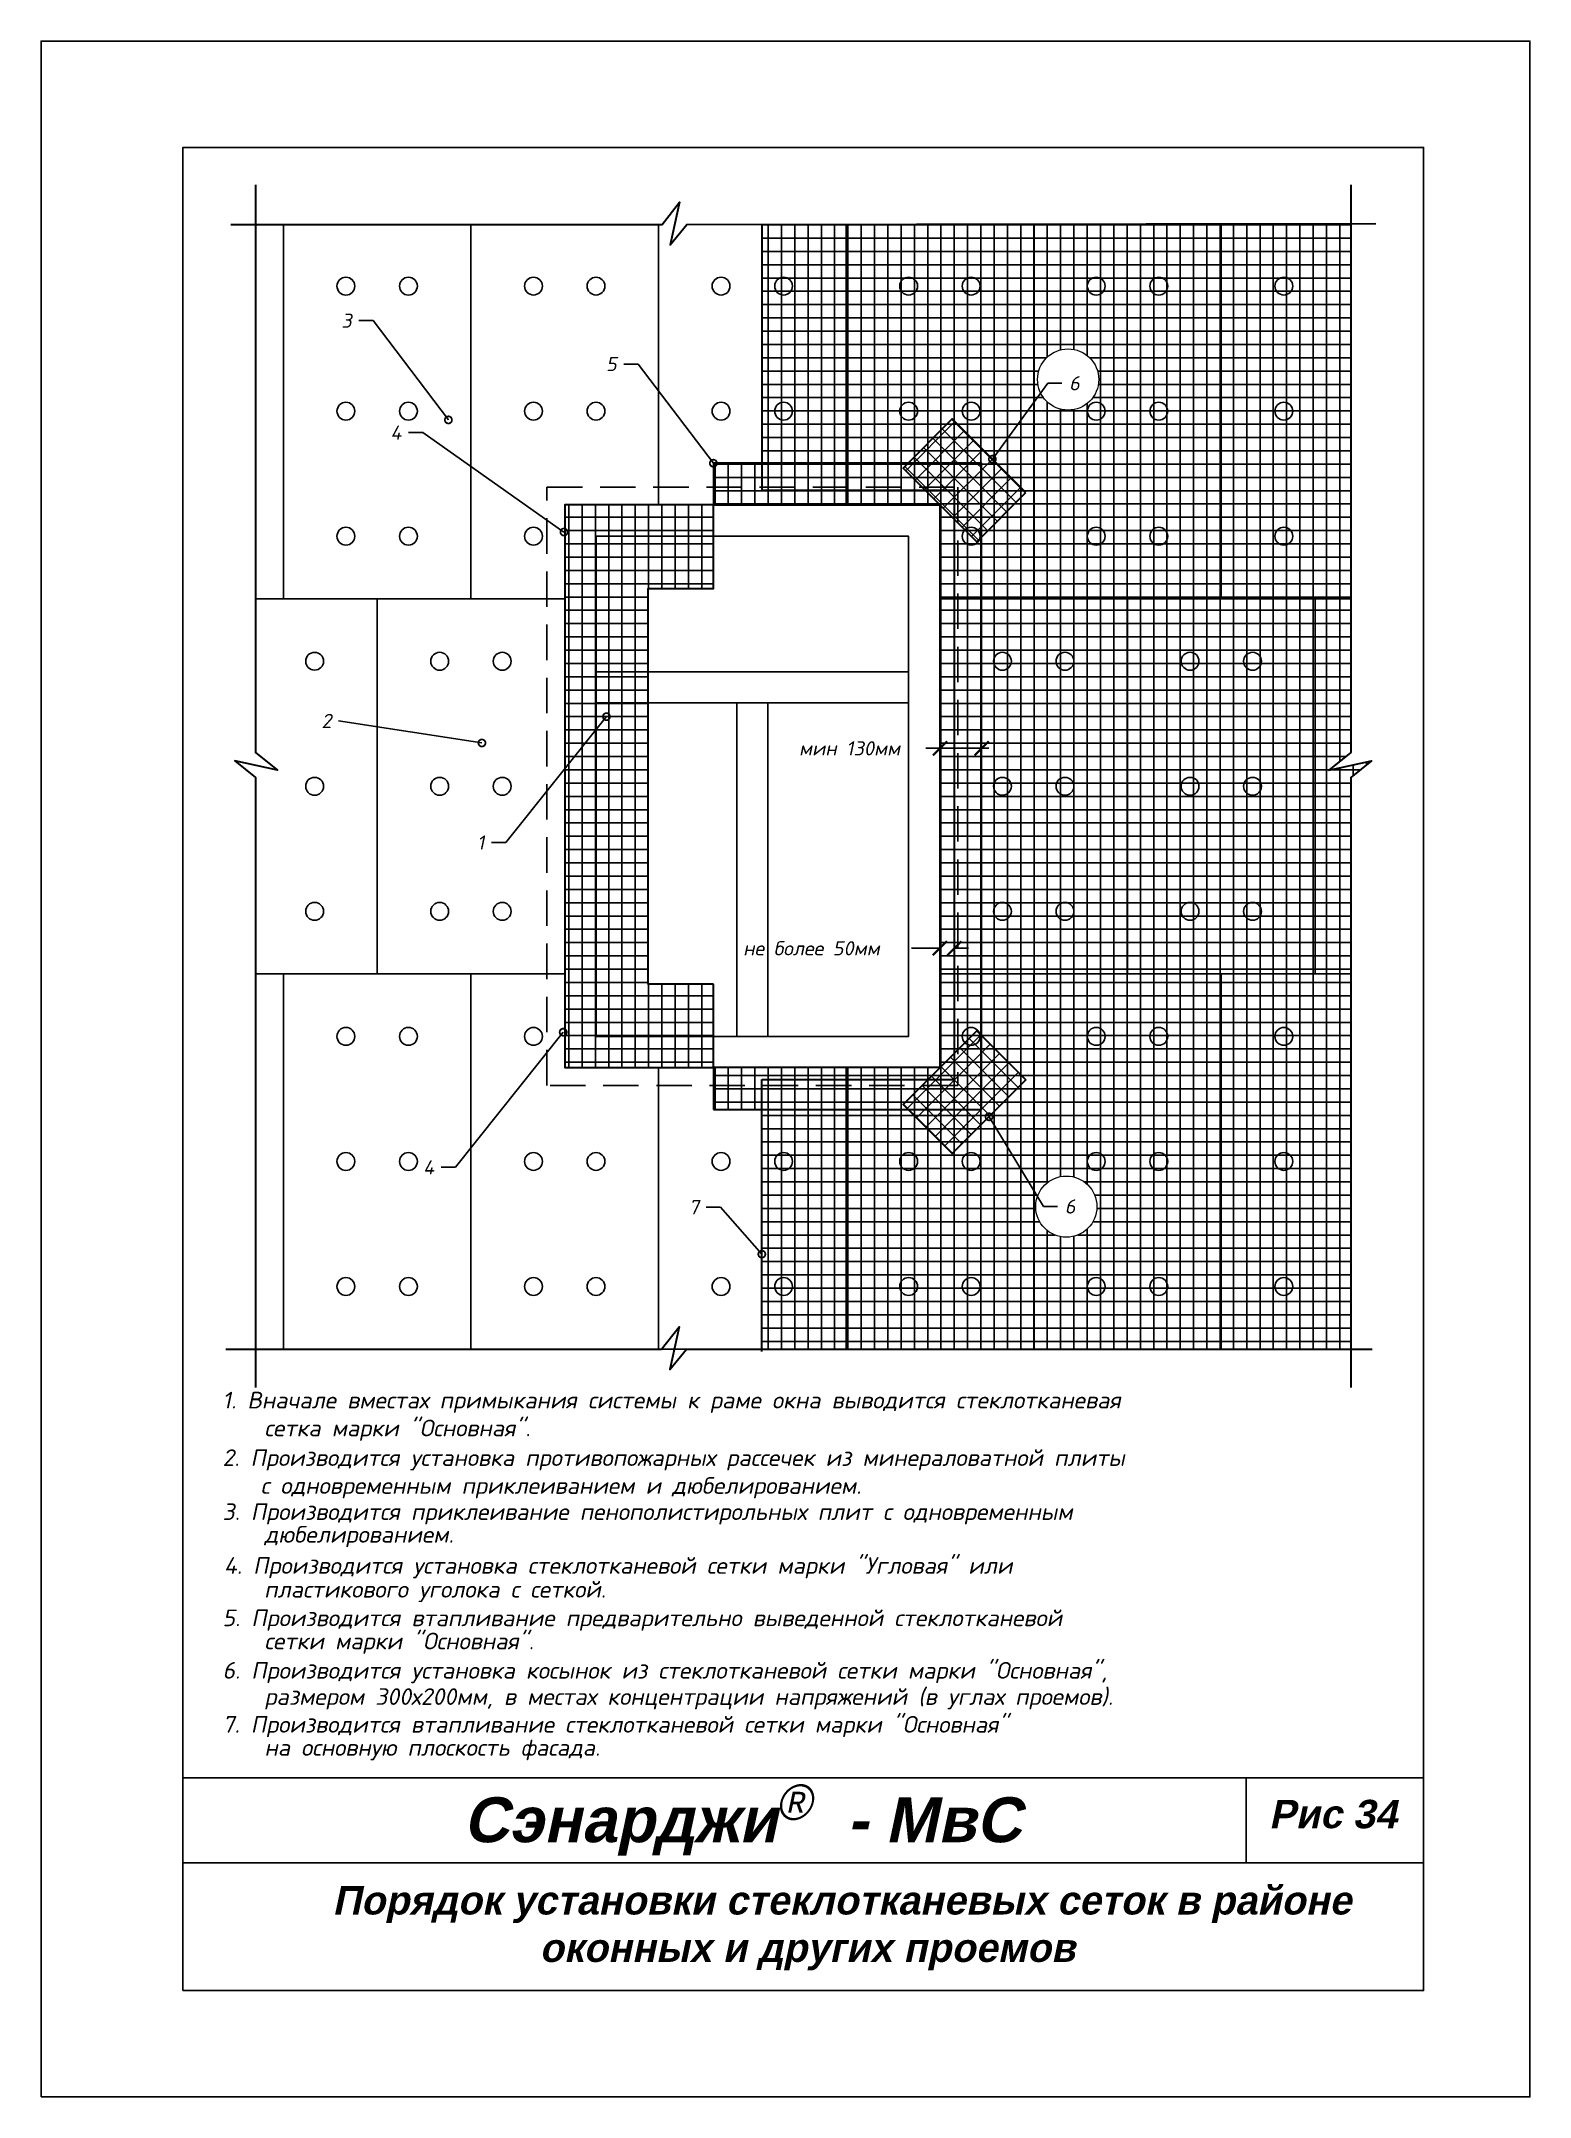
# Model space of a CAD drawing. Header units: inches. Extents: x 47 to 4151, y -1120 to 1902.
# Drawn here: x 680.5 to 890.5, y 610.4 to 900.4 of the extents above; entities that cross this region are included whole.
import ezdxf

# ---------------------------------------------------------------- set-up
doc = ezdxf.new("R2010")
doc.units = ezdxf.units.IN
doc.header["$LTSCALE"] = 10
doc.header["$MEASUREMENT"] = 0
doc.linetypes.add('HIDDENX2', pattern=[0.75, 0.5, -0.25])
for name, color, linetype, lineweight in [('c1', 108, 'Continuous', 30), ('c2', 108, 'Continuous', 30), ('c3', 108, 'Continuous', 30), ('dim', 160, 'Continuous', 15), ('Layer1', 108, 'Continuous', 30)]:
    doc.layers.add(name, color=color, linetype=linetype, lineweight=lineweight)
for name, color, linetype in [('DUBEL', 142, 'Continuous'), ('hatch', 240, 'Continuous'), ('ndp', 242, 'Continuous'), ('plita', 160, 'Continuous'), ('ramka', 248, 'Continuous')]:
    doc.layers.add(name, color=color, linetype=linetype)
doc.layers.add('list', color=5, linetype='Continuous', plot=False)
doc.styles.add('ndp', font='ARIALBD.TTF', dxfattribs={"oblique": 12})
doc.styles.add('style2', font='romans.shx', dxfattribs={"oblique": 12})
doc.dimstyles.new('1', dxfattribs={"dimtxt": 2, "dimasz": 2, "dimexe": 1, "dimexo": 0.7, "dimgap": 2, "dimtad": 0, "dimtih": 1, "dimtoh": 1, "dimdec": 4, "dimzin": 0, "dimdsep": 46, "dimtxsty": 'style2', "dimblk": 'ARCHTICK', "dimcen": 1.5, "dimdle": 1, "dimadec": 0, "dimazin": 0, "dimtfac": 1, "dimtdec": 4, "dimtofl": 0, "dimtmove": 0, "dimatfit": 2, "dimldrblk": 'DOTSMALL', "dimfxl": 1, "dimtolj": 1, "dimtzin": 0, "dimarcsym": 0})
pattern_1 = [(90, (-1168.7951, 1562.577), (-1.875, 3e-16), []), (180, (-1168.7951, 1562.577), (-3e-16, -1.875), [])]
pattern_2 = [(45, (-1168.7951, 1562.577), (-1.3258252, 1.3258252), []), (135, (-1168.7951, 1562.577), (-1.3258252, -1.3258252), [])]

# ---------------------------------------------------------------- blocks, each defined once
blk = doc.blocks.new('A$C48792F14')
at = {"layer": 'DUBEL'}
for centre in [(-36, -18), (-18, -18), (-36, -54), (-18, -54), (-36, -90), (-18, -90)]:
    blk.add_circle(centre, 2.57, dxfattribs=at)
blk = doc.blocks.new('_ArchTick')
at = {"layer": 'DUBEL', "color": 0, "const_width": 0.15}
blk.add_lwpolyline([(-0.5, -0.5), (0.5, 0.5)], dxfattribs=at)
blk = doc.blocks.new('*D22')
at = {"layer": 'Defpoints', "color": 0}
for p in [(807.3, 800.61), (807.3, 800.01), (813.19, 800.23)]:
    blk.add_point(p, dxfattribs=at)
at = {"layer": 'dim', "color": 0, "lineweight": -2}
for p, q in [((807.3, 800.61), (805.3, 800.61)), ((807.3, 801.01), (807.3, 801.61)), ((814.19, 800.61), (807.3, 800.61)), ((813.19, 801.23), (813.19, 801.61))]:
    blk.add_line(p, q, dxfattribs=at)
at = {"layer": 'dim', "color": 0, "lineweight": -2, "xscale": 2, "yscale": 2, "zscale": 2, "rotation": 180}
blk.add_blockref('_ArchTick', (807.3, 800.61), dxfattribs=at)
at = {"layer": 'dim', "color": 0, "lineweight": -2, "xscale": 2, "yscale": 2, "zscale": 2}
blk.add_blockref('_ArchTick', (813.19, 800.61), dxfattribs=at)
at = {"layer": 'dim', "color": 0, "insert": (794.56, 800.61), "char_height": 2, "attachment_point": 5, "style": 'style2'}
blk.add_mtext('\\A1;{\\fRomanS|b0|i0|c204|p2;мин 130мм}', dxfattribs=at)
blk = doc.blocks.new('_DotSmall')
at = {"layer": 'DUBEL', "color": 0, "const_width": 0.5}
blk.add_lwpolyline([(-0.0625, 0, 1), (0.0625, 0, 1)], format="xyb", close=True, dxfattribs=at)
blk = doc.blocks.new('*D23')
at = {"layer": 'Defpoints', "color": 0}
for p in [(807.3, 772.4), (807.3, 772.18), (809.34, 772.12)]:
    blk.add_point(p, dxfattribs=at)
at = {"layer": 'dim', "color": 0, "lineweight": -2}
for p, q in [((807.3, 772.4), (803.3, 772.4)), ((807.3, 772.88), (807.3, 773.4)), ((809.34, 772.82), (809.34, 773.4)), ((809.34, 772.4), (811.34, 772.4))]:
    blk.add_line(p, q, dxfattribs=at)
at = {"layer": 'dim', "color": 0, "lineweight": -2, "xscale": 2, "yscale": 2, "zscale": 2}
blk.add_blockref('_ArchTick', (807.3, 772.4), dxfattribs=at)
at = {"layer": 'dim', "color": 0, "lineweight": -2, "xscale": 2, "yscale": 2, "zscale": 2, "rotation": 180}
blk.add_blockref('_ArchTick', (809.34, 772.4), dxfattribs=at)
at = {"layer": 'dim', "color": 0, "insert": (789.18, 772.4), "char_height": 2, "attachment_point": 5, "style": 'style2'}
blk.add_mtext('\\A1;{\\fRomanS|b0|i0|c204|p2;не более 50мм}', dxfattribs=at)

msp = doc.modelspace()

# ---------------------------------------------------------------- hatches: boundary and pattern name
at = {"layer": 'hatch'}
h = msp.add_hatch(dxfattribs=at)
h.set_pattern_fill('ANSI37', color=256, scale=15, angle=45, style=0)
h.set_pattern_definition(pattern_1)
h.paths.add_polyline_path([(809.810491, 753.053648), (782.185728, 753.053648), (782.185728, 715.869671), (865.291035, 715.869671), (865.291035, 796.484916), (868.177374, 798.856898), (862.176361, 797.544736), (865.291035, 799.999469), (865.291035, 874.625876), (782.232228, 874.535302), (782.232228, 837.445693), (809.810491, 837.445693)])
h.paths.add_polyline_path([(821.072222, 852.630609, -1), (829.707643, 852.630609, -1)], flags=16)
h.paths.add_polyline_path([(829.452632, 735.956393, -1), (820.817211, 735.956393, -1)], flags=16)
h.paths.add_polyline_path([(824.412138, 737.476689), (826.777674, 737.476689), (826.777674, 734.476689), (824.412138, 734.476689)], flags=8)
h.paths.add_polyline_path([(825.025254, 853.607528), (827.39079, 853.607528), (827.39079, 850.607528), (825.025254, 850.607528)], flags=8)
h = msp.add_hatch(dxfattribs=at)
h.set_pattern_fill('ANSI37', color=240, scale=15, style=0)
h.set_pattern_definition(pattern_2)
h.paths.add_polyline_path([(819.431349, 836.672082), (809.03688, 847.066552), (802.107233, 840.136905), (812.501703, 829.742436)])
h = msp.add_hatch(dxfattribs=at)
h.set_pattern_fill('ANSI37', color=240, scale=15, angle=45, style=0)
h.set_pattern_definition(pattern_1)
h.paths.add_polyline_path([(766.152218, 823.171921), (775.353944, 823.171921), (775.353944, 834.939671), (754.384468, 834.939671), (754.384468, 755.559671), (775.353944, 755.559671), (775.353944, 767.32742), (766.152218, 767.32742)])
h.paths.add_polyline_path([(807.304468, 834.939671), (807.304468, 755.559671), (775.353944, 755.559671), (775.353944, 749.675796), (813.188343, 749.675796), (813.188343, 840.823545), (775.353944, 840.823545), (775.353944, 834.939671)])
h = msp.add_hatch(dxfattribs=at)
h.set_pattern_fill('ANSI37', color=240, scale=15, style=0)
h.set_pattern_definition(pattern_2)
h.paths.add_polyline_path([(819.431349, 753.827259), (809.03688, 743.432789), (802.107233, 750.362436), (812.501703, 760.756905)])

# ---------------------------------------------------------------- linework, layer by layer
at = {"layer": 'c1'}
for points in [[(775.353944, 749.675796), (813.188343, 749.675796), (813.188343, 840.823545), (775.353944, 840.823545), (775.353944, 834.939671), (807.304468, 834.939671), (807.304468, 755.559671), (775.353944, 755.559671)], [(775.353944, 767.32742), (766.152218, 767.32742), (766.152218, 823.171921), (775.353944, 823.171921), (775.353944, 834.939671), (754.384468, 834.939671), (754.384468, 755.559671), (775.353944, 755.559671)]]:
    msp.add_lwpolyline(points, close=True, dxfattribs=at)
at = {"layer": 'c2'}
for points in [[(819.431349, 836.672082), (809.03688, 847.066552), (802.107233, 840.136905), (812.501703, 829.742436)], [(819.431349, 753.827259), (809.03688, 743.432789), (802.107233, 750.362436), (812.501703, 760.756905)]]:
    msp.add_lwpolyline(points, close=True, dxfattribs=at)
at = {"layer": 'c3'}
for p, q in [((782.232228, 836.977953), (782.232228, 874.535302)), ((809.342751, 836.977953), (782.232228, 836.977953)), ((809.342751, 753.893186), (809.342751, 836.977953)), ((782.185728, 753.893186), (809.342751, 753.893186)), ((782.185728, 715.532917), (782.185728, 753.893186))]:
    msp.add_line(p, q, dxfattribs=at)
at = {"layer": 'dim'}
for centre in [(825.389933, 852.630609), (825.134922, 735.956393)]:
    msp.add_circle(centre, 4.317711, dxfattribs=at)
at = {"layer": 'DUBEL'}
for centre in [(749.974468, 865.809671), (758.794468, 865.809671), (776.434468, 865.809671), (785.254468, 865.809671), (802.894468, 865.809671), (811.714468, 865.809671), (855.814468, 865.809671), (749.974468, 848.169671), (758.794468, 848.169671), (776.434468, 848.169671), (785.254468, 848.169671), (802.894468, 848.169671), (811.714468, 848.169671), (855.814468, 848.169671), (749.974468, 830.529671), (811.714468, 830.529671), (855.814468, 830.529671), (719.104468, 812.889671), (719.104468, 795.249671), (719.104468, 777.609671), (749.974468, 759.969671), (811.714468, 759.969671), (855.814468, 759.969671), (749.974468, 742.329671), (758.794468, 742.329671), (776.434468, 742.329671), (785.254468, 742.329671), (802.894468, 742.329671), (811.714468, 742.329671), (855.814468, 742.329671), (749.974468, 724.689671), (758.794468, 724.689671), (776.434468, 724.689671), (785.254468, 724.689671), (802.894468, 724.689671), (811.714468, 724.689671), (855.814468, 724.689671)]:
    msp.add_circle(centre, 1.257963, dxfattribs=at)
at = {"layer": 'hatch'}
for p, q in [((758.794468, 811.411565), (802.894468, 811.411565)), ((758.794468, 807.001565), (802.894468, 807.001565)), ((778.639468, 807.001565), (778.639468, 759.969671)), ((783.049468, 807.001565), (783.049468, 759.969671))]:
    msp.add_line(p, q, dxfattribs=at)
at = {"layer": 'hatch', "linetype": 'HIDDENX2'}
msp.add_lwpolyline([(751.878446, 837.445693), (809.810491, 837.445693), (809.810491, 753.053648), (751.878446, 753.053648)], close=True, dxfattribs=at)
at = {"layer": 'hatch'}
for points in [[(754.384468, 755.559671), (807.304468, 755.559671), (807.304468, 834.939671), (754.384468, 834.939671)], [(758.794468, 759.969671), (802.894468, 759.969671), (802.894468, 830.529671), (758.794468, 830.529671)]]:
    msp.add_lwpolyline(points, close=True, dxfattribs=at)
at = {"layer": 'Layer1', "color": 240}
for points in [[(710.756467, 880.074156), (710.756467, 799.999469), (713.87114, 797.544736), (707.870128, 798.856898), (710.756467, 796.484916), (710.756467, 710.45514)], [(865.291035, 880.074156), (865.291035, 799.999469), (862.176361, 797.544736), (868.177374, 798.856898), (865.291035, 796.484916), (865.291035, 710.45514)], [(707.285203, 874.523737), (768.112448, 874.523737), (770.56718, 877.63841), (769.255019, 871.637398), (771.627, 874.523737), (868.770733, 874.629671)], [(706.578561, 715.869671), (768.055069, 715.869671), (770.509801, 718.984344), (769.19764, 712.983332), (771.569621, 715.869671), (868.283376, 715.869671)]]:
    msp.add_lwpolyline(points, dxfattribs=at)
at = {"layer": 'list'}
msp.add_lwpolyline([(680.523751, 610.370459), (890.523751, 610.370459), (890.523751, 900.370459), (680.523751, 900.370459)], close=True, dxfattribs=at)
at = {"layer": 'plita'}
for points in [[(710.756467, 821.709671), (714.694468, 821.709671), (714.694468, 874.523737)], [(741.154468, 874.523737), (741.154468, 821.709671), (714.694468, 821.709671), (714.694468, 874.523737)], [(741.154468, 874.523737), (741.154468, 821.709671), (754.384468, 821.709671), (754.384468, 834.939671), (767.614468, 834.939671), (767.614468, 874.523737)], [(767.614468, 874.523737), (767.614468, 834.939671), (794.074468, 834.939671), (794.074468, 874.548215)], [(820.534468, 874.629671), (820.534468, 821.709671), (807.304468, 821.709671), (807.304468, 834.939671), (794.074468, 834.939671), (794.074468, 874.548215)], [(820.534468, 874.57707), (820.534468, 821.709671), (846.994468, 821.709671), (846.994468, 874.605924)], [(865.291035, 821.709671), (846.994468, 821.709671), (846.994468, 874.605924)], [(710.756467, 821.709671), (727.924468, 821.709671), (727.924468, 768.789671), (710.756467, 768.789671)], [(865.291035, 821.709671), (860.224468, 821.709671), (860.224468, 768.789671), (865.291035, 768.789671)], [(710.756467, 768.789671), (714.694468, 768.789671), (714.694468, 715.869671), (710.756467, 715.869671)], [(741.154468, 715.869671), (741.154468, 768.789671), (754.384468, 768.789671), (754.384468, 755.559671), (767.614468, 755.559671), (767.614468, 715.869671), (741.154468, 715.869671)], [(820.534468, 715.869671), (820.534468, 768.789671), (807.304468, 768.789671), (807.304468, 755.559671), (794.074468, 755.559671), (794.074468, 715.869671), (820.534468, 715.869671)], [(865.291035, 768.789671), (846.994468, 768.789671), (846.994468, 715.869671), (865.291035, 715.869671)]]:
    msp.add_lwpolyline(points, dxfattribs=at)
for points in [[(754.384468, 821.709671), (754.384468, 768.789671), (727.924468, 768.789671), (727.924468, 821.709671)], [(807.304468, 821.709671), (807.304468, 768.789671), (833.764468, 768.789671), (833.764468, 821.709671)], [(833.764468, 821.709671), (833.764468, 768.789671), (860.224468, 768.789671), (860.224468, 821.709671)], [(741.154468, 715.869671), (741.154468, 768.789671), (714.694468, 768.789671), (714.694468, 715.869671)], [(741.154468, 715.869671), (741.154468, 768.789671), (714.694468, 768.789671), (714.694468, 715.869671)], [(820.534468, 715.869671), (820.534468, 768.789671), (846.994468, 768.789671), (846.994468, 715.869671)], [(820.534468, 715.869671), (820.534468, 768.789671), (846.994468, 768.789671), (846.994468, 715.869671)], [(767.614468, 755.559671), (794.074468, 755.559671), (794.074468, 715.869671), (767.614468, 715.869671)]]:
    msp.add_lwpolyline(points, close=True, dxfattribs=at)
at = {"layer": 'ramka'}
for p, q in [((875.523751, 655.370459), (700.523751, 655.370459)), ((850.523751, 655.370459), (850.523751, 643.370459)), ((875.523751, 643.370459), (700.523751, 643.370459))]:
    msp.add_line(p, q, dxfattribs=at)
msp.add_lwpolyline([(700.523751, 625.370459), (875.523751, 625.370459), (875.523751, 885.370459), (700.523751, 885.370459)], close=True, dxfattribs=at)

# ---------------------------------------------------------------- block references
at = {"layer": 'DUBEL', "xscale": 0.4900000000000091, "yscale": 0.4900000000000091, "zscale": 0.4899999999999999}
for p in [(741.154468, 874.629671), (846.994468, 874.629671), (754.384468, 821.709671), (833.764468, 821.709671), (860.224468, 821.709671), (741.154468, 768.789671), (846.994468, 768.789671)]:
    msp.add_blockref('A$C48792F14', p, dxfattribs=at)

# ---------------------------------------------------------------- texts
at = {"layer": 'dim', "char_height": 2, "style": 'style2'}
for s, insert, attachment_point in [('{\\fRomanS|b0|i0|c204|p2;3}', (724.345754, 861.936303), 3), ('{\\Fromans.shx|c204;5}', (761.725404, 855.82211), 3), ('{\\Fromans.shx|c204;6}', (825.525254, 853.107528), 1), ('{\\Fromans.shx|c204;4}', (731.350446, 846.146185), 3), ('2', (721.492513, 805.473118), 3), ('\\A1;1', (743.053357, 788.321537), 3), ('{\\Fromans.shx|c204;4}', (735.969059, 742.499637), 3), ('{\\Fromans.shx|c204;7}', (773.337787, 736.876193), 3), ('{\\Fromans.shx|c204;6}', (824.912138, 736.976689), 1)]:
    msp.add_mtext(s, dxfattribs=dict(at, insert=insert, attachment_point=attachment_point))
at = {"layer": 'ndp', "oblique": 12}
for s, height, style, p in [('1. Вначале вместах примыкания системы к раме окна выводится стеклотканевая', 2.34619952, 'style2', (706.104692, 707.489968)), ('сетка марки "Основная".', 2.34619952, 'style2', (712.020048, 703.554856)), ('2. Производится установка противопожарных рассечек из минераловатной плиты ', 2.34619952, 'style2', (706.104692, 699.373801)), ('с одновременным приклеиванием и дюбелированием.', 2.34619952, 'style2', (711.49649, 695.438695)), ('3. Производится приклеивание пенополистирольных плит с одновременным ', 2.34619952, 'style2', (706.104692, 691.749524)), ('дюбелированием.', 2.34619952, 'style2', (712.020048, 688.55225)), ('5. Производится втапливание предварительно выведенной стеклотканевой', 2.34619952, 'style2', (706.104692, 676.768676)), ('сетки марки "Основная".', 2.34619952, 'style2', (712.020048, 673.503888)), ('6. Производится установка косынок из стеклотканевой сетки марки "Основная", ', 2.34619952, 'style2', (706.104692, 669.368485)), ('размером 300х200мм, в местах концентрации напряжений (в углах проемов).', 2.34619952, 'style2', (712.020048, 665.668384)), ('7. Производится втапливание стеклотканевой сетки марки "Основная"', 2.34619952, 'style2', (706.104692, 661.750637)), ('на основную плоскость фасада.', 2.34619952, 'style2', (712.020048, 658.485844)), ('Сэнарджи    - МвС', 6.33260053, 'ndp', (740.10042, 646.294796)), ('Рис 34', 4, 'ndp', (853.727131, 648.27251)), ('Порядок установки стеклотканевых сеток в районе ', 4, 'ndp', (721.620007, 636.096848)), ('оконных и других проемов', 4, 'ndp', (750.827198, 629.408572))]:
    msp.add_text(s, height=height, dxfattribs=dict(at, style=style)).set_placement(p)
at = {"layer": 'ndp', "color": 240, "style": 'style2', "oblique": 12}
for s, p in [('4. Производится установка стеклотканевой сетки марки "Угловая" или ', (706.306602, 684.160937)), ('пластикового уголока с сеткой.', (711.977514, 680.800336))]:
    msp.add_text(s, height=2.34619952, dxfattribs=at).set_placement(p)
at = {"layer": 'ndp', "insert": (784.163223, 654.433881), "char_height": 5, "attachment_point": 1, "style": 'style2'}
msp.add_mtext('{\\fCentury Gothic|b0|i0|c204|p32;®}', dxfattribs=at)

# ---------------------------------------------------------------- dimensions: what is measured, and where the dimension line sits
at = {"layer": 'dim', "color": 5}
dim = msp.add_linear_dim(base=(807.304468, 800.609063), p1=(813.188343, 800.226872), p2=(807.304468, 800.014544), text='{\\fRomanS|b0|i0|c204|p2;мин 130мм}', dimstyle='1', override={"dimexo": 1, "dimgap": 2, "dimtoh": 1}, dxfattribs=at)
dim.commit()
dim.dimension.update_dxf_attribs({"geometry": '*D22', "text_midpoint": (794.558435, 800.609063)})
at = {"layer": 'dim'}
dim = msp.add_linear_dim(base=(807.304468, 772.39904), p1=(809.342751, 772.119783), p2=(807.304468, 772.175634), text='{\\fRomanS|b0|i0|c204|p2;не более 50мм}', dimstyle='1', dxfattribs=at)
dim.commit()
dim.dimension.update_dxf_attribs({"geometry": '*D23', "text_midpoint": (789.175386, 772.39904)})

# ---------------------------------------------------------------- leaders
at = {"layer": 'dim', "annotation_type": 0, "has_hookline": 1}
for points, hookline_direction, text_width in [([(737.974294, 846.937738), (727.345754, 860.936303), (725.345754, 860.936303)], 1, 1.787762), ([(775.353944, 840.823545), (764.725404, 854.82211), (762.725404, 854.82211)], 1, 1.486996), ([(814.707397, 841.396035), (822.525254, 852.107528), (824.525254, 852.107528)], 0, 1.365535), ([(754.275192, 831.119804), (734.350446, 845.146185), (732.350446, 845.146185)], 1, 1.582234), ([(742.70018, 801.361297), (722.492513, 804.473118)], 1, 1.582234), ([(760.268343, 805.076978), (746.053357, 787.321537), (744.053357, 787.321537)], 1, 0.557164), ([(754.170238, 760.562142), (738.969059, 741.499637), (736.969059, 741.499637)], 1, 1.377494), ([(814.234115, 748.630024), (821.912138, 735.976689), (823.912138, 735.976689)], 0, 1.365535), ([(782.185728, 729.253599), (776.337787, 735.876193), (774.337787, 735.876193)], 1, 1.377494)]:
    msp.add_leader(points, dimstyle='1', override={"dimgap": 1, "dimtad": 0}, dxfattribs=dict(at, hookline_direction=hookline_direction, text_width=text_width))

doc.saveas('drawing.dxf')
